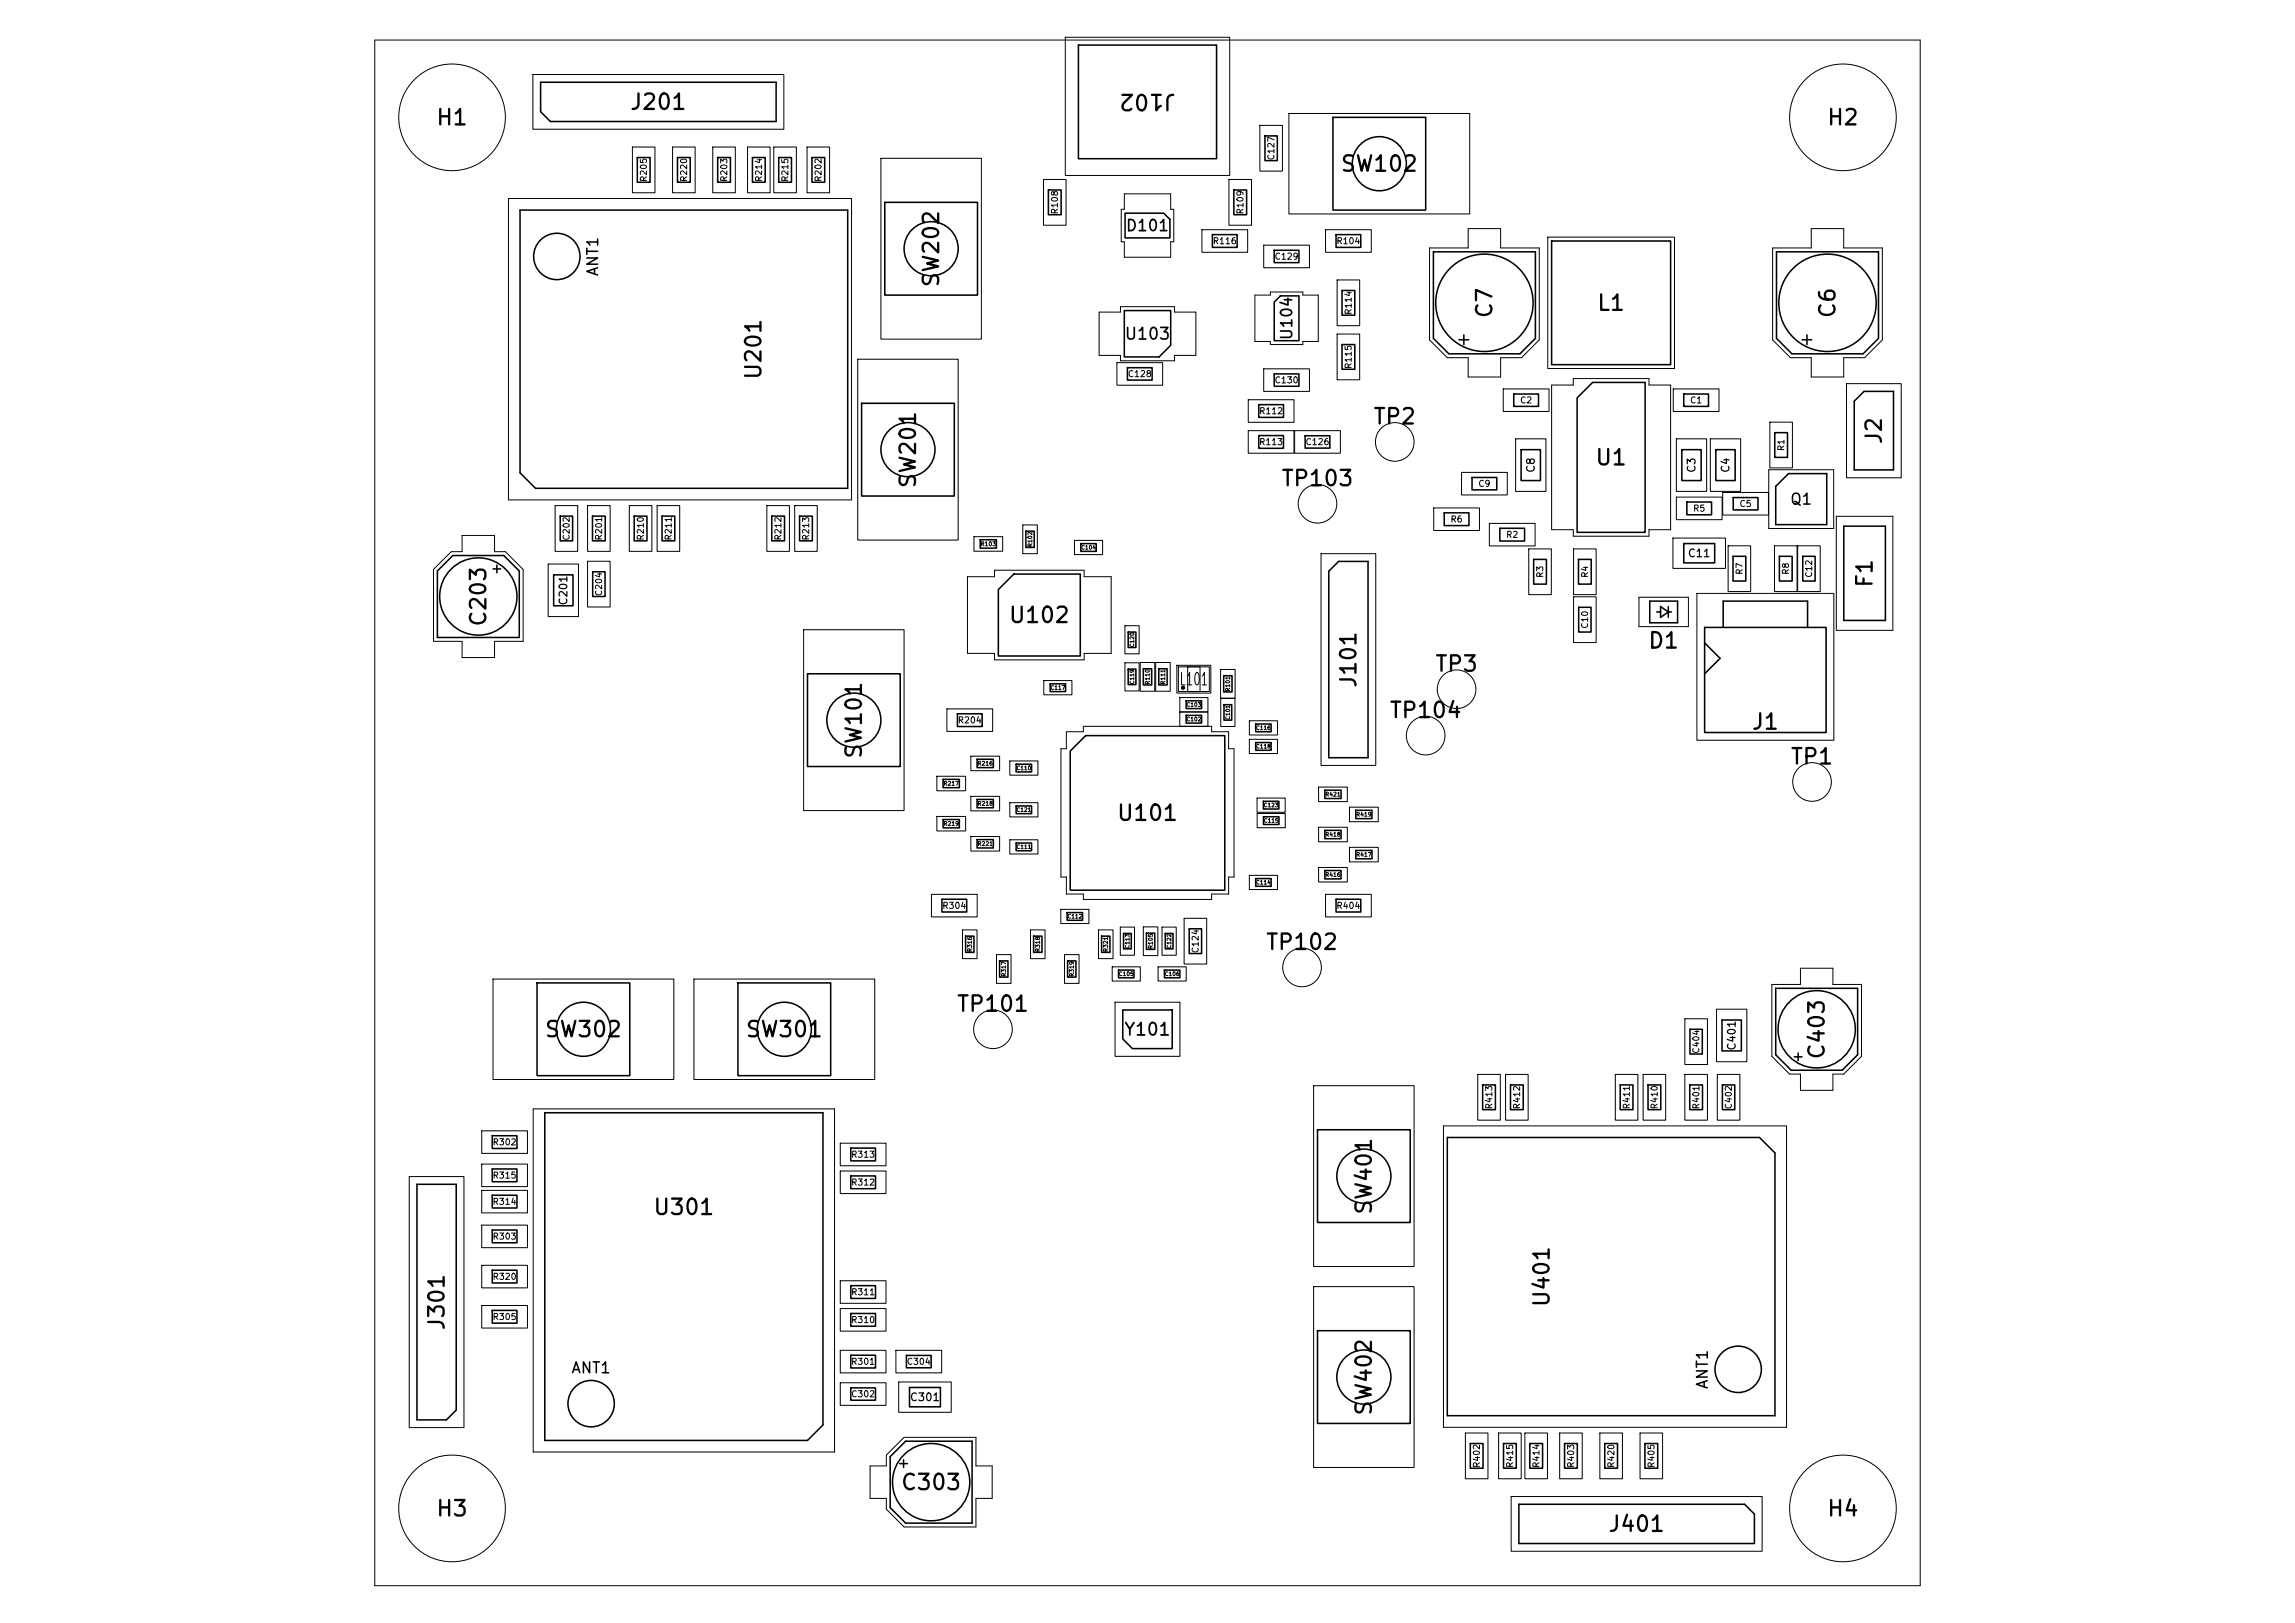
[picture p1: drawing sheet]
<svg xmlns="http://www.w3.org/2000/svg" width="297mm" height="210mm" viewBox="0 0 297 210" stroke-linecap="round" stroke-linejoin="round" font-family="sans-serif">
<defs><g id="words">
<g font-size="2">
<text x="152.3" y="11.7" transform="rotate(-180 152.3 11.7)">J102</text>
<text x="56.3" y="16.7">H1</text>
<text x="81.4" y="14.7">J201</text>
<text x="236.3" y="16.7">H2</text>
<text x="173.3" y="22.7">SW102</text>
<text x="122" y="37.3" transform="rotate(-90 122 37.3)">SW202</text>
<text x="193.6" y="41.3" transform="rotate(-90 193.6 41.3)">C7</text>
<text x="206.5" y="40.7">L1</text>
<text x="238" y="41.3" transform="rotate(-90 238 41.3)">C6</text>
<text x="99" y="49.3" transform="rotate(-90 99 49.3)">U201</text>
<text x="177.6" y="55.4">TP2</text>
<text x="244" y="57.6" transform="rotate(-90 244 57.6)">J2</text>
<text x="119" y="63.3" transform="rotate(-90 119 63.3)">SW201</text>
<text x="165.7" y="63.4">TP103</text>
<text x="206.3" y="60.7">U1</text>
<text x="242.8" y="76.2" transform="rotate(-90 242.8 76.2)">F1</text>
<text x="63.4" y="81.2" transform="rotate(-90 63.4 81.2)">C203</text>
<text x="130.4" y="81.1">U102</text>
<text x="176" y="89.2" transform="rotate(-90 176 89.2)">J101</text>
<text x="185.6" y="87.4">TP3</text>
<text x="213.1" y="84.4">D1</text>
<text x="179.7" y="93.4">TP104</text>
<text x="226.5" y="94.9">J1</text>
<text x="112" y="98.3" transform="rotate(-90 112 98.3)">SW101</text>
<text x="231.6" y="99.4">TP1</text>
<text x="144.4" y="106.7">U101</text>
<text x="163.7" y="123.4">TP102</text>
<text x="123.7" y="131.4">TP101</text>
<text x="70.3" y="134.7">SW302</text>
<text x="96.3" y="134.7">SW301</text>
<text x="236.6" y="137.2" transform="rotate(-90 236.6 137.2)">C403</text>
<text x="84.4" y="157.7">U301</text>
<text x="178" y="157.3" transform="rotate(-90 178 157.3)">SW401</text>
<text x="58" y="172.3" transform="rotate(-90 58 172.3)">J301</text>
<text x="201" y="169.3" transform="rotate(-90 201 169.3)">U401</text>
<text x="178" y="183.3" transform="rotate(-90 178 183.3)">SW402</text>
<text x="56.3" y="196.7">H3</text>
<text x="116.4" y="193.3">C303</text>
<text x="236.3" y="196.7">H4</text>
<text x="208" y="198.7">J401</text>
</g>
<g font-size="1.6">
<text x="152.6" y="89.1">L101</text>
<text x="145.4" y="134.4">Y101</text>
</g>
<text font-size="1.5" x="145.4" y="44.3">U103</text>
<g font-size="1.4">
<text x="77.8" y="35.9" transform="rotate(-90 77.8 35.9)">ANT1</text>
<text x="145.6" y="30.3">D101</text>
<text x="167.6" y="44.1" transform="rotate(-90 167.6 44.1)">U104</text>
<text x="231.6" y="65.6">Q1</text>
<text x="73.8" y="178">ANT1</text>
<text x="221.4" y="179.9" transform="rotate(-90 221.4 179.9)">ANT1</text>
</g>
<g font-size="1">
<text x="198.9" y="61.3" transform="rotate(-90 198.9 61.3)">C8</text>
<text x="219.7" y="61.3" transform="rotate(-90 219.7 61.3)">C3</text>
<text x="224.1" y="61.3" transform="rotate(-90 224.1 61.3)">C4</text>
<text x="218.3" y="72.3">C11</text>
<text x="73.7" y="78.4" transform="rotate(-90 73.7 78.4)">C201</text>
<text x="224.9" y="136" transform="rotate(-90 224.9 136)">C401</text>
<text x="117.7" y="181.5">C301</text>
</g>
<g font-size=".8">
<text x="83.9" y="23.6" transform="rotate(-90 83.9 23.6)">R205</text>
<text x="89.1" y="23.6" transform="rotate(-90 89.1 23.6)">R220</text>
<text x="94.3" y="23.6" transform="rotate(-90 94.3 23.6)">R203</text>
<text x="98.8" y="23.6" transform="rotate(-90 98.8 23.6)">R214</text>
<text x="102.2" y="23.6" transform="rotate(-90 102.2 23.6)">R215</text>
<text x="106.5" y="23.6" transform="rotate(-90 106.5 23.6)">R202</text>
<text x="165.1" y="20.8" transform="rotate(-90 165.1 20.8)">C127</text>
<text x="137.1" y="27.8" transform="rotate(-90 137.1 27.8)">R108</text>
<text x="161.1" y="27.8" transform="rotate(-90 161.1 27.8)">R109</text>
<text x="156.9" y="31.8">R116</text>
<text x="164.9" y="33.8">C129</text>
<text x="172.9" y="31.8">R104</text>
<text x="175.1" y="40.8" transform="rotate(-90 175.1 40.8)">R114</text>
<text x="175.1" y="47.8" transform="rotate(-90 175.1 47.8)">R115</text>
<text x="145.9" y="49">C128</text>
<text x="162.9" y="53.8">R112</text>
<text x="164.9" y="49.8">C130</text>
<text x="196.6" y="52.4">C2</text>
<text x="218.6" y="52.4">C1</text>
<text x="162.9" y="57.8">R113</text>
<text x="168.9" y="57.8">C126</text>
<text x="231.1" y="58.4" transform="rotate(-90 231.1 58.4)">R1</text>
<text x="191.2" y="63.2">C9</text>
<text x="225" y="65.8">C5</text>
<text x="73.9" y="70" transform="rotate(-90 73.9 70)">C202</text>
<text x="78.1" y="70" transform="rotate(-90 78.1 70)">R201</text>
<text x="83.5" y="70" transform="rotate(-90 83.5 70)">R210</text>
<text x="87.1" y="70" transform="rotate(-90 87.1 70)">R211</text>
<text x="101.3" y="70" transform="rotate(-90 101.3 70)">R212</text>
<text x="104.9" y="70" transform="rotate(-90 104.9 70)">R213</text>
<text x="187.6" y="67.8">R6</text>
<text x="194.8" y="69.8">R2</text>
<text x="219" y="66.4">R5</text>
<text x="78.1" y="77.2" transform="rotate(-90 78.1 77.2)">C204</text>
<text x="199.9" y="74.8" transform="rotate(-90 199.9 74.8)">R3</text>
<text x="205.7" y="74.8" transform="rotate(-90 205.7 74.8)">R4</text>
<text x="225.7" y="74.4" transform="rotate(-90 225.7 74.4)">R7</text>
<text x="231.7" y="74.4" transform="rotate(-90 231.7 74.4)">R8</text>
<text x="234.7" y="74.8" transform="rotate(-90 234.7 74.8)">C12</text>
<text x="205.7" y="81.4" transform="rotate(-90 205.7 81.4)">C10</text>
<text x="123.9" y="93.8">R204</text>
<text x="121.9" y="117.8">R304</text>
<text x="172.9" y="117.8">R404</text>
<text x="155.3" y="123.4" transform="rotate(-90 155.3 123.4)">C124</text>
<text x="220.1" y="136.4" transform="rotate(-90 220.1 136.4)">C404</text>
<text x="193.3" y="143.6" transform="rotate(-90 193.3 143.6)">R413</text>
<text x="196.9" y="143.6" transform="rotate(-90 196.9 143.6)">R412</text>
<text x="211.1" y="143.6" transform="rotate(-90 211.1 143.6)">R411</text>
<text x="214.7" y="143.6" transform="rotate(-90 214.7 143.6)">R410</text>
<text x="220.1" y="143.6" transform="rotate(-90 220.1 143.6)">R401</text>
<text x="224.3" y="143.6" transform="rotate(-90 224.3 143.6)">C402</text>
<text x="63.7" y="148.4">R302</text>
<text x="110.1" y="150">R313</text>
<text x="63.7" y="152.7">R315</text>
<text x="110.1" y="153.6">R312</text>
<text x="63.7" y="156.1">R314</text>
<text x="63.7" y="160.6">R303</text>
<text x="63.7" y="165.8">R320</text>
<text x="110.1" y="167.8">R311</text>
<text x="63.7" y="171">R305</text>
<text x="110.1" y="171.4">R310</text>
<text x="110.1" y="176.8">R301</text>
<text x="117.3" y="176.8">C304</text>
<text x="110.1" y="181">C302</text>
<text x="191.7" y="190" transform="rotate(-90 191.7 190)">R402</text>
<text x="196" y="190" transform="rotate(-90 196 190)">R415</text>
<text x="199.4" y="190" transform="rotate(-90 199.4 190)">R414</text>
<text x="203.9" y="190" transform="rotate(-90 203.9 190)">R403</text>
<text x="209.1" y="190" transform="rotate(-90 209.1 190)">R420</text>
<text x="214.3" y="190" transform="rotate(-90 214.3 190)">R405</text>
</g>
<g font-size=".5">
<text x="126.8" y="70.8">R103</text>
<text x="133.7" y="70.8" transform="rotate(-90 133.7 70.8)">R102</text>
<text x="139.9" y="71.2">C104</text>
<text x="146.9" y="83.8" transform="rotate(-90 146.9 83.8)">C120</text>
<text x="135.9" y="89.4">C117</text>
<text x="146.9" y="88.6" transform="rotate(-90 146.9 88.6)">C119</text>
<text x="148.9" y="88.6" transform="rotate(-90 148.9 88.6)">R110</text>
<text x="150.9" y="88.6" transform="rotate(-90 150.9 88.6)">R111</text>
<text x="159.3" y="89.5" transform="rotate(-90 159.3 89.5)">R101</text>
<text x="153.5" y="91.6">C103</text>
<text x="153.5" y="93.4">C102</text>
<text x="159.3" y="93.2" transform="rotate(-90 159.3 93.2)">C101</text>
<text x="162.5" y="94.6">C116</text>
<text x="122" y="101.8">R217</text>
<text x="126.4" y="99.2">R216</text>
<text x="131.5" y="99.8">C110</text>
<text x="162.5" y="97">C118</text>
<text x="122" y="107">R219</text>
<text x="126.4" y="104.4">R218</text>
<text x="131.5" y="105.2">C121</text>
<text x="163.5" y="104.6">C123</text>
<text x="163.5" y="106.6">C115</text>
<text x="171.4" y="103.2">R421</text>
<text x="175.4" y="105.8">R419</text>
<text x="126.4" y="109.6">R221</text>
<text x="131.5" y="110">C111</text>
<text x="171.4" y="113.6">R416</text>
<text x="171.4" y="108.4">R418</text>
<text x="175.4" y="111">R417</text>
<text x="138.1" y="119">C112</text>
<text x="162.5" y="114.6">C114</text>
<text x="125.9" y="123.2" transform="rotate(-90 125.9 123.2)">R316</text>
<text x="134.7" y="123.2" transform="rotate(-90 134.7 123.2)">R318</text>
<text x="143.5" y="123.2" transform="rotate(-90 143.5 123.2)">R321</text>
<text x="146.3" y="122.8" transform="rotate(-90 146.3 122.8)">C113</text>
<text x="149.3" y="122.8" transform="rotate(-90 149.3 122.8)">R105</text>
<text x="151.7" y="122.8" transform="rotate(-90 151.7 122.8)">C122</text>
<text x="130.3" y="126.4" transform="rotate(-90 130.3 126.4)">R317</text>
<text x="139.1" y="126.4" transform="rotate(-90 139.1 126.4)">R319</text>
<text x="144.7" y="126.4">C105</text>
<text x="150.7" y="126.4">C106</text>
</g>
</g></defs>
<g fill="none" stroke="#000" stroke-width=".2">
<path d="M70 10.6h30.4v5.1h-29.2l-1.2-1.2zM139.6 5.8h17.8v14.7h-17.8zM163.7 17.6h1.6v3.2h-1.6zM172.5 15.2h12v12h-12zM67.3 27.2h42.4v36h-40.4l-2-2zM82.5 20.4h1.6v3.2h-1.6zM87.7 20.4h1.6v3.2h-1.6zM92.9 20.4h1.6v3.2h-1.6zM97.4 20.4h1.6v3.2h-1.6zM100.8 20.4h1.6v3.2h-1.6zM105.1 20.4h1.6v3.2h-1.6zM114.5 26.2h12v12h-12z"/>
<path d="M135.7 24.6h1.6v3.2h-1.6zM145.6 27.6h5l.8 .8v2.4h-5.8zM156.9 30.4h3.2v1.6h-3.2zM159.7 24.6h1.6v3.2h-1.6zM164.9 39.1l.8-.8h2.4v5.8h-3.2zM164.9 32.4h3.2v1.6h-3.2zM172.9 30.4h3.2v1.6h-3.2zM173.7 37.6h1.6v3.2h-1.6zM185.5 32.6h13.2v11.2l-2 2h-9.2l-2-2zM200.8 31.2h15.4v16h-15.4zM229.9 32.6h13.2v11.2l-2 2h-9.2l-2-2zM111.5 52.2h12v12h-12z"/>
<path d="M145.5 40.2h6v4.5l-1.5 1.5h-4.5zM145.9 47.6h3.2v1.6h-3.2zM162.9 56.4h3.2v1.6h-3.2zM162.9 52.4h3.2v1.6h-3.2zM164.9 48.4h3.2v1.6h-3.2zM168.9 56.4h3.2v1.6h-3.2zM173.7 44.6h1.6v3.2h-1.6zM188.8 44h1.3M189.4 43.3v1.3M195.9 51h3.2v1.6h-3.2zM196.9 58.2h2.5v4h-2.5zM204.1 51.5l2-2h6.8v19.4h-8.8z"/>
<path d="M217.7 58.2h2.5v4h-2.5zM217.9 51h3.2v1.6h-3.2zM222.1 58.2h2.5v4h-2.5zM229.7 56h1.6v3.2h-1.6zM233.2 44h1.3M233.8 43.3v1.3M240 51.9l1.2-1.3h3.8v10.2h-5zM58.6 71.9h6.6l2 2v8.6h-10.6v-8.6zM63.8 73.6h1M64.3 73.1v1M71.7 74.4h2.5v4h-2.5zM72.5 66.8h1.6v3.2h-1.6z"/>
<path d="M76.7 66.8h1.6v3.2h-1.6zM76.7 74h1.6v3.2h-1.6zM82.1 66.8h1.6v3.2h-1.6zM85.7 66.8h1.6v3.2h-1.6zM99.9 66.8h1.6v3.2h-1.6zM103.5 66.8h1.6v3.2h-1.6zM126.9 69.8h2.1v1.1h-2.1zM131.2 74.3h8.6v10.6h-10.6v-8.6zM132.8 68.7h1v2.1h-1zM139.9 70.3h2v1h-2zM172 73.9l1.2-1.3h3.8v25.4h-5zM186.9 66.4h3.2v1.6h-3.2z"/>
<path d="M190.5 61.8h3.2v1.6h-3.2zM194.1 68.4h3.2v1.6h-3.2zM198.5 72.4h1.6v3.2h-1.6zM204.3 72.4h1.6v3.2h-1.6zM204.3 78.6h1.6v3.2h-1.6zM213.5 77.8h3.6v2.8h-3.6zM214.4 79.2h.5M214.9 78.5l1 .7-1 .7zM215.9 79.2h.4M215.9 78.5v1.4M217.9 70.3h4v2.5h-4zM218.3 65h3.2v1.6h-3.2z"/>
<path d="M224.3 72h1.6v3.2h-1.6zM224.3 64.4h3.2v1.6h-3.2zM230.3 72h1.6v3.2h-1.6zM231.5 61.3h4.9v6.6h-6.6v-5zM233.3 72h1.6v3.2h-1.6zM238.6 68.1h5.4v12.2h-5.4zM104.5 87.2h12v12h-12zM123.9 92.4h3.2v1.6h-3.2zM126.5 98.2h2.1v1.1h-2.1zM131.5 98.9h2v1h-2zM135.9 88.5h2v1h-2zM140.5 95.2h18v20h-20v-18z"/>
<path d="M146 86.6h1v2h-1zM146 81.8h1v2h-1zM148 86.5h1v2.1h-1zM150 86.5h1v2.1h-1zM153.5 90.7h2v1h-2zM153.5 92.6h2v1h-2zM158.4 87.4h1v2.1h-1zM158.4 91.2h1v2h-1zM162.5 96.1h2v1h-2zM162.5 93.7h2v1h-2zM220.6 81.2h15.7v13.6h-15.7zM220.6 83.2l2 2-2 2"/>
<path d="M223 81.2v-3.4h10.9v3.4M121.9 116.4h3.2v1.6h-3.2zM122.1 100.8h2.1v1.1h-2.1zM122.1 106h2.1v1.1h-2.1zM126.5 103.4h2.1v1.1h-2.1zM126.5 108.6h2.1v1.1h-2.1zM131.5 104.3h2v1h-2zM131.5 109.1h2v1h-2zM138.1 118.1h2v1h-2zM162.5 113.7h2v1h-2zM163.5 103.7h2v1h-2zM163.5 105.7h2v1h-2z"/>
<path d="M171.5 102.2h2.1v1.1h-2.1zM171.5 112.6h2.1v1.1h-2.1zM171.5 107.4h2.1v1.1h-2.1zM172.9 116.4h3.2v1.6h-3.2zM175.5 104.8h2.1v1.1h-2.1zM175.5 110h2.1v1.1h-2.1zM69.5 127.2h12v12h-12zM95.5 127.2h12v12h-12zM125 121.1h1v2.1h-1zM129.4 124.3h1v2.1h-1zM133.8 121.1h1v2.1h-1zM138.2 124.3h1v2.1h-1z"/>
<path d="M142.6 121.1h1v2.1h-1zM144.8 125.5h2v1h-2zM145.3 130.7h6.4v5h-5.1l-1.3-1.3zM145.4 120.8h1v2h-1zM148.4 120.7h1v2.1h-1zM150.7 125.5h2v1h-2zM150.8 120.8h1v2h-1zM153.9 120.2h1.6v3.2h-1.6zM218.7 133.2h1.6v3.2h-1.6zM222.9 132h2.5v4h-2.5zM229.8 127.9h10.6v8.6l-2 2h-6.6l-2-2zM232.2 136.8h1"/>
<path d="M232.7 136.3v1M54 153.2h5v29.3l-1.2 1.2h-3.8zM63.7 154.7h3.2v1.6h-3.2zM63.7 147h3.2v1.6h-3.2zM63.7 159.2h3.2v1.6h-3.2zM63.7 151.3h3.2v1.6h-3.2zM70.5 144h36v40.4l-2 2h-34zM110.1 152.2h3.2v1.6h-3.2zM110.1 148.6h3.2v1.6h-3.2zM170.5 146.2h12v12h-12zM187.3 147.2h40.4l2 2v34h-42.4zM191.9 140.4h1.6v3.2h-1.6z"/>
<path d="M195.5 140.4h1.6v3.2h-1.6zM209.7 140.4h1.6v3.2h-1.6zM213.3 140.4h1.6v3.2h-1.6zM218.7 140.4h1.6v3.2h-1.6zM222.9 140.4h1.6v3.2h-1.6zM63.7 169.6h3.2v1.6h-3.2zM63.7 164.4h3.2v1.6h-3.2zM110.1 179.6h3.2v1.6h-3.2zM110.1 175.4h3.2v1.6h-3.2zM110.1 166.4h3.2v1.6h-3.2zM110.1 170h3.2v1.6h-3.2zM117.3 175.4h3.2v1.6h-3.2z"/>
<path d="M117.7 179.5h4v2.5h-4zM170.5 172.2h12v12h-12zM116.4 189.4h1M116.9 188.9v1M117.2 186.5h8.6v10.6h-8.6l-2-2v-6.6zM190.3 186.8h1.6v3.2h-1.6zM194.6 186.8h1.6v3.2h-1.6zM196.6 194.6h29.2l1.2 1.3v3.8h-30.4zM198 186.8h1.6v3.2h-1.6zM202.5 186.8h1.6v3.2h-1.6zM207.7 186.8h1.6v3.2h-1.6zM212.9 186.8h1.6v3.2h-1.6z"/>
<circle cx="72.1" cy="33.2" r="3"/>
<circle cx="120.5" cy="32.2" r="3.5"/>
<circle cx="178.5" cy="21.2" r="3.5"/>
<circle cx="192.1" cy="39.2" r="6.3"/>
<circle cx="236.5" cy="39.2" r="6.3"/>
<circle cx="117.5" cy="58.2" r="3.5"/>
<circle cx="61.9" cy="77.2" r="5"/>
<circle cx="110.5" cy="93.2" r="3.5"/>
<circle cx="75.5" cy="133.2" r="3.5"/>
<circle cx="101.5" cy="133.2" r="3.5"/>
<circle cx="235.1" cy="133.2" r="5"/>
<circle cx="176.5" cy="152.2" r="3.5"/>
<circle cx="176.5" cy="178.2" r="3.5"/>
<circle cx="224.9" cy="177.2" r="3"/>
<circle cx="76.5" cy="181.6" r="3"/>
<circle cx="120.5" cy="191.8" r="5"/>
</g>
<g fill="none" stroke="#000" stroke-width=".13">
<path d="M48.5 5.2h200v200h-200zM69 9.6h32.4v7.1h-32.4zM81.8 19h3v5.9h-3zM87 19h3v5.9h-3zM92.2 19h3v5.9h-3zM96.7 19h3v5.9h-3zM100.1 19h3v5.9h-3zM104.4 19h3v5.9h-3zM137.9 4.8h21.2v17.9h-21.2zM163 16.2h3v5.9h-3zM166.8 14.7h23.4v13h-23.4zM65.8 25.7h44.4v39h-44.4z"/>
<path d="M114 20.5h13v23.4h-13zM135 23.2h3v5.9h-3zM145.5 25.1h6v2h.4v4.2h-.4v2h-6v-2h-.4v-4.2h.4zM155.5 29.7h6v2.9h-6zM159 23.2h3v5.9h-3zM162.4 38.2h2v-.4h4.2v.4h2v6h-2v.4h-4.2v-.4h-2zM163.5 31.7h6v2.9h-6zM171.5 29.7h6v2.9h-6zM173 36.2h3v5.9h-3zM185 32.1h5v-2.5h4.2v2.5h5v11.9l-2.3 2.3h-2.7v2.5h-4.2v-2.5h-2.7l-2.3-2.3zM200.3 30.7h16.4v17h-16.4zM229.4 32.1h5v-2.5h4.2v2.5h5v11.9l-2.3 2.3h-2.7v2.5h-4.2v-2.5h-2.7l-2.3-2.3z"/>
<path d="M111 46.5h13v23.4h-13zM142.2 40.4h2.8v-.7h7v.7h2.8v5.6h-2.8v.7h-7v-.7h-2.8zM144.5 46.9h6v2.9h-6zM161.5 55.7h6v2.9h-6zM161.5 51.7h6v2.9h-6zM163.5 47.7h6v2.9h-6zM167.5 55.7h6v2.9h-6zM173 43.2h3v5.9h-3zM194.5 50.3h6v2.9h-6zM196.1 56.8h4v6.8h-4zM200.8 49.8h2.8v-.8h9.8v.8h2.8v18.7h-2.8v.9h-9.8v-.9h-2.8zM216.5 50.3h6v2.9h-6z"/>
<path d="M216.9 56.8h4v6.8h-4zM221.3 56.8h4v6.8h-4zM229 54.6h3v5.9h-3zM239 49.6h7v12.2h-7zM59.8 69.3h4.2v2.1h1.4l2.3 2.3v9.3h-3.7v2.1h-4.2v-2.1h-3.7v-9.3l2.3-2.3h1.4zM70.9 73h4v6.8h-4zM71.8 65.4h3v5.9h-3zM76 72.6h3v5.9h-3zM76 65.4h3v5.9h-3zM81.4 65.4h3v5.9h-3zM85 65.4h3v5.9h-3zM99.2 65.4h3v5.9h-3z"/>
<path d="M102.8 65.4h3v5.9h-3zM125.2 74.6h3.5v-.8h11.6v.8h3.5v9.9h-3.5v.9h-11.6v-.9h-3.5zM126 69.4h3.8v1.9h-3.8zM132.4 67.9h1.8v3.7h-1.8zM139.1 69.9h3.6v1.9h-3.6zM171 71.6h7v27.4h-7zM185.5 65.7h6v2.9h-6zM189.1 61.1h6v2.9h-6zM192.7 67.7h6v2.9h-6zM197.8 71h3v5.9h-3zM203.6 77.2h3v5.9h-3zM203.6 71h3v5.9h-3z"/>
<path d="M212.1 77.3h6.4v3.8h-6.4zM216.5 69.6h6.8v3.9h-6.8zM216.9 64.3h6v2.9h-6zM219.6 76.8h17.7v19h-17.7zM222.9 63.7h6v2.9h-6zM223.6 70.6h3v5.9h-3zM228.9 60.8h8.4v7.6h-8.4zM229.6 70.6h3v5.9h-3zM232.6 70.6h3v5.9h-3zM237.6 66.8h7.4v14.8h-7.4zM104 81.5h13v23.4h-13zM122.5 91.7h6v2.9h-6z"/>
<path d="M125.6 97.8h3.8v1.9h-3.8zM130.7 98.5h3.6v1.8h-3.6zM135.1 88.1h3.6v1.8h-3.6zM138 94.7h2.2v-.7h16.6v.7h2.2v2.2h.7v16.6h-.7v2.2h-2.2v.7h-16.6v-.7h-2.2v-2.2h-.7v-16.6h.7zM145.6 85.8h1.8v3.6h-1.8zM145.6 81h1.8v3.6h-1.8zM147.6 85.7h1.8v3.7h-1.8zM149.6 85.7h1.8v3.7h-1.8zM152.3 86.1h4.4v3.6h-4.4zM152.5 86.3h4v3.2h-4zM152.7 90.3h3.6v1.8h-3.6zM152.7 92.1h3.6v1.9h-3.6z"/>
<path d="M153.7 86.3h1.6v3.2h-1.6zM158 86.6h1.8v3.7h-1.8zM158 90.4h1.8v3.6h-1.8zM161.7 95.7h3.6v1.8h-3.6zM161.7 93.3h3.6v1.8h-3.6zM120.5 115.7h6v2.9h-6zM121.2 100.4h3.8v1.9h-3.8zM121.2 105.6h3.8v1.9h-3.8zM125.6 103h3.8v1.9h-3.8zM125.6 108.2h3.8v1.9h-3.8zM130.7 103.9h3.6v1.8h-3.6zM130.7 108.7h3.6v1.8h-3.6z"/>
<path d="M137.3 117.7h3.6v1.8h-3.6zM145 120h1.8v3.6h-1.8zM148 119.9h1.8v3.8h-1.8zM150.4 120h1.8v3.6h-1.8zM153.2 118.8h3v5.9h-3zM161.7 113.3h3.6v1.8h-3.6zM162.7 103.3h3.6v1.8h-3.6zM162.7 105.3h3.6v1.8h-3.6zM170.6 101.8h3.8v1.9h-3.8zM170.6 112.2h3.8v1.9h-3.8zM170.6 107h3.8v1.9h-3.8zM171.5 115.7h6v2.9h-6z"/>
<path d="M174.6 104.4h3.8v1.9h-3.8zM174.6 109.6h3.8v1.9h-3.8zM63.8 126.7h23.4v13h-23.4zM89.8 126.7h23.4v13h-23.4zM124.6 120.3h1.8v3.7h-1.8zM129 123.5h1.8v3.7h-1.8zM133.4 120.3h1.8v3.7h-1.8zM137.8 123.5h1.8v3.7h-1.8zM142.2 120.3h1.8v3.7h-1.8zM143.9 125.1h3.7v1.8h-3.7zM144.3 129.7h8.4v7h-8.4zM149.9 125.1h3.6v1.8h-3.6z"/>
<path d="M191.2 139h3v5.9h-3zM194.8 139h3v5.9h-3zM209 139h3v5.9h-3zM212.6 139h3v5.9h-3zM218 139h3v5.9h-3zM218 131.8h3v5.9h-3zM222.1 130.6h4v6.8h-4zM222.2 139h3v5.9h-3zM229.3 127.4h3.7v-2.1h4.2v2.1h3.7v9.3l-2.3 2.3h-1.4v2.1h-4.2v-2.1h-1.4l-2.3-2.3zM53 152.2h7v32.5h-7zM62.3 154h6v2.9h-6zM62.3 146.3h6v2.9h-6z"/>
<path d="M62.3 158.5h6v2.9h-6zM62.3 150.6h6v2.9h-6zM69 143.5h39v44.4h-39zM108.7 151.5h6v2.9h-6zM108.7 147.9h6v2.9h-6zM170 140.5h13v23.4h-13zM186.8 145.7h44.4v39h-44.4zM62.3 168.9h6v2.9h-6zM62.3 163.7h6v2.9h-6zM108.7 178.9h6v2.9h-6zM108.7 174.7h6v2.9h-6zM108.7 165.7h6v2.9h-6z"/>
<path d="M108.7 169.3h6v2.9h-6zM115.9 174.7h6v2.9h-6zM116.3 178.8h6.8v3.9h-6.8zM170 166.5h13v23.4h-13zM112.6 189.7h2.1v-1.4l2.3-2.3h9.3v3.7h2.1v4.2h-2.1v3.7h-9.3l-2.3-2.3v-1.4h-2.1zM189.6 185.4h3v5.9h-3zM193.9 185.4h3v5.9h-3zM195.6 193.6h32.4v7.1h-32.4zM197.3 185.4h3v5.9h-3zM201.8 185.4h3v5.9h-3zM207 185.4h3v5.9h-3zM212.2 185.4h3v5.9h-3z"/>
<circle cx="58.5" cy="15.2" r="6.9"/>
<circle cx="238.5" cy="15.2" r="6.9"/>
<circle cx="180.5" cy="57.2" r="2.5"/>
<circle cx="170.5" cy="65.2" r="2.5"/>
<circle cx="184.5" cy="95.2" r="2.5"/>
<circle cx="188.5" cy="89.2" r="2.5"/>
<circle cx="234.5" cy="101.2" r="2.5"/>
<circle cx="128.5" cy="133.2" r="2.5"/>
<circle cx="168.5" cy="125.2" r="2.5"/>
<circle cx="58.5" cy="195.2" r="6.9"/>
<circle cx="238.5" cy="195.2" r="6.9"/>
</g>
<circle cx="153.1" cy="89" r=".21" fill="#000" stroke="#000" stroke-width=".13"/>
<use href="#words"/>
</svg>
